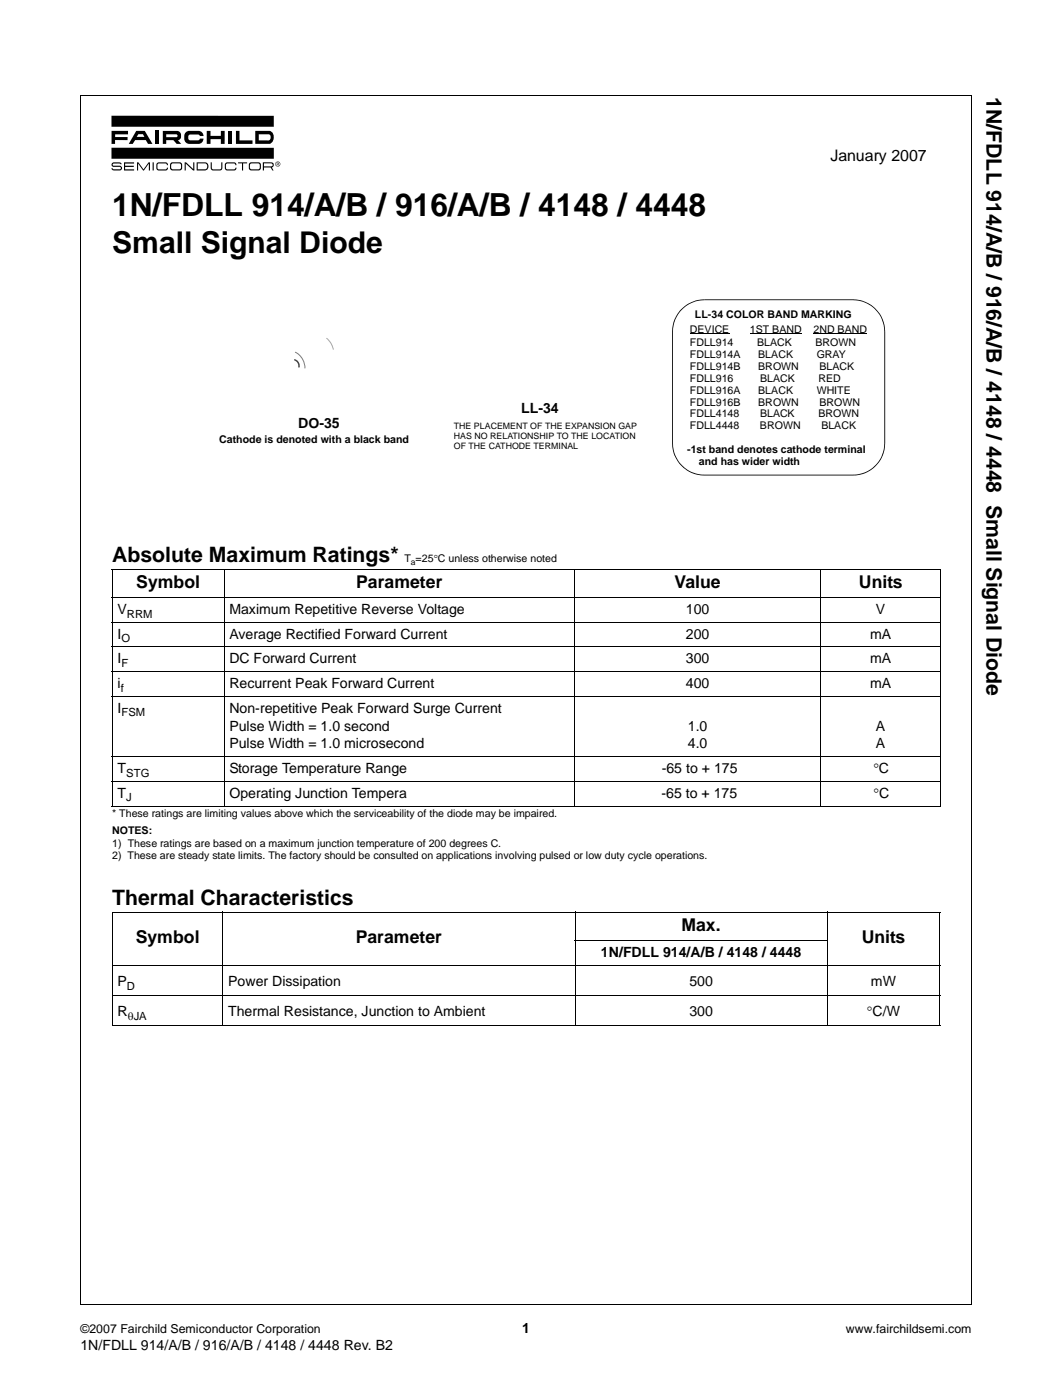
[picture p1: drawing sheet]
<svg xmlns="http://www.w3.org/2000/svg" width="210mm" height="279mm" viewBox="0 0 210 279" stroke-linecap="round" stroke-linejoin="round" font-family="sans-serif">
<defs><g id="words">
<text font-size="6.3" x="22.4" y="43">1N/FDLL 914/A/B / 916/A/B / 4148 / 4448</text>
<text font-size="6" x="22.4" y="50.6">Small Signal Diode</text>
<g font-size="4.2">
<text x="196.8" y="19.4" transform="rotate(90 196.8 19.4)">1N/FDLL 914/A/B / 916/A/B / 4148 / 4448 Small Signal Diode</text>
<text x="22.4" y="112.2">Absolute Maximum Ratings*</text>
<text x="22.4" y="180.6">Thermal Characteristics</text>
</g>
<g font-size="3.5">
<text x="27.2" y="117.4">Symbol</text>
<text x="71.1" y="117.4">Parameter</text>
<text x="134.6" y="117.4">Value</text>
<text x="171.4" y="117.4">Units</text>
<text x="136" y="185.8">Max.</text>
<text x="27.1" y="188.3">Symbol</text>
<text x="71" y="188.3">Parameter</text>
<text x="171.9" y="188.3">Units</text>
</g>
<text font-size="3.2" x="165.7" y="32.2">January 2007</text>
<g font-size="2.8">
<text x="104" y="82.4">LL-34</text>
<text x="59.5" y="85.4">DO-35</text>
<text x="23.5" y="122.5">V</text>
<text x="45.8" y="122.5">Maximum Repetitive Reverse Voltage</text>
<text x="136.8" y="122.5">100</text>
<text x="174.8" y="122.5">V</text>
<text x="23.5" y="127.5">I</text>
<text x="45.8" y="127.5">Average Rectified Forward Current</text>
<text x="136.8" y="127.5">200</text>
<text x="173.6" y="127.5">mA</text>
<text x="23.5" y="132.4">I</text>
<text x="23.5" y="137.3">i</text>
<text x="45.8" y="132.4">DC Forward Current</text>
<text x="45.8" y="137.3">Recurrent Peak Forward Current</text>
<text x="136.8" y="132.4">300</text>
<text x="136.8" y="137.3">400</text>
<text x="173.6" y="132.4">mA</text>
<text x="173.6" y="137.3">mA</text>
<text x="23.5" y="142.3">I</text>
<text x="45.8" y="142.3">Non-repetitive Peak Forward Surge Current</text>
<text x="45.8" y="145.8">Pulse Width = 1.0 second</text>
<text x="45.8" y="149.3">Pulse Width = 1.0 microsecond</text>
<text x="137.2" y="145.8">1.0</text>
<text x="137.2" y="149.3">4.0</text>
<text x="174.8" y="145.8">A</text>
<text x="174.8" y="149.3">A</text>
<text x="23.5" y="154.3">T</text>
<text x="45.8" y="154.3">Storage Temperature Range</text>
<text x="132" y="154.3">-65 to + 175</text>
<text x="174.3" y="154.3">°C</text>
<text x="23.5" y="159.2">T</text>
<text x="45.8" y="159.2">Operating Junction Tempera</text>
<text x="132" y="159.2">-65 to + 175</text>
<text x="174.3" y="159.2">°C</text>
<text x="119.9" y="191">1N/FDLL 914/A/B / 4148 / 4448</text>
<text x="23.5" y="196.8">P</text>
<text x="45.5" y="196.8">Power Dissipation</text>
<text x="137.5" y="196.8">500</text>
<text x="173.8" y="196.8">mW</text>
<text x="23.5" y="202.8">R</text>
<text x="45.5" y="202.8">Thermal Resistance, Junction to Ambient</text>
<text x="137.5" y="202.8">300</text>
<text x="173" y="202.8">°C/W</text>
<text x="16" y="269.4">1N/FDLL 914/A/B / 916/A/B / 4148 / 4448 Rev. B2</text>
<text x="104.2" y="266">1</text>
</g>
<g font-size="2.5">
<text x="16" y="266">©2007 Fairchild Semiconductor Corporation</text>
<text x="168.8" y="266">www.fairchildsemi.com</text>
</g>
<g font-size="2.2">
<text x="25.3" y="123.2">RRM</text>
<text x="24.2" y="128.2">O</text>
<text x="24.2" y="133.1">F</text>
<text x="24.1" y="138.1">f</text>
<text x="24.2" y="143">FSM</text>
<text x="25.2" y="155">STG</text>
<text x="25.2" y="159.9">J</text>
<text x="25.3" y="197.5">D</text>
<text x="25.5" y="203.5">θJA</text>
</g>
<g font-size="2.1">
<text x="138.7" y="63.4">LL-34 COLOR BAND MARKING</text>
<text x="137.6" y="66.4">DEVICE</text>
<text x="137.6" y="69.1">FDLL914</text>
<text x="137.6" y="71.5">FDLL914A</text>
<text x="149.6" y="66.4">1ST BAND</text>
<text x="151.1" y="69.1">BLACK</text>
<text x="151.3" y="71.5">BLACK</text>
<text x="162.3" y="66.4">2ND BAND</text>
<text x="162.7" y="69.1">BROWN</text>
<text x="163" y="71.5">GRAY</text>
<text x="137.6" y="73.8">FDLL914B</text>
<text x="137.6" y="76.2">FDLL916</text>
<text x="151.3" y="73.8">BROWN</text>
<text x="151.6" y="76.2">BLACK</text>
<text x="163.3" y="76.2">RED</text>
<text x="163.5" y="73.8">BLACK</text>
<text x="137.6" y="78.6">FDLL916A</text>
<text x="137.6" y="80.9">FDLL916B</text>
<text x="137.6" y="83.3">FDLL4148</text>
<text x="151.3" y="80.9">BROWN</text>
<text x="151.3" y="78.6">BLACK</text>
<text x="151.6" y="83.3">BLACK</text>
<text x="163" y="78.6">WHITE</text>
<text x="163.3" y="83.3">BROWN</text>
<text x="163.5" y="80.9">BROWN</text>
<text x="43.7" y="88.4">Cathode is denoted with a black band</text>
<text x="137.6" y="85.6">FDLL4448</text>
<text x="151.6" y="85.6">BROWN</text>
<text x="163.9" y="85.6">BLACK</text>
<text x="137.1" y="90.5">-1st band denotes cathode terminal</text>
<text x="139.4" y="92.9">and has wider width</text>
<text x="80.7" y="112.2">T =25°C unless otherwise noted</text>
<text x="22.4" y="163">* These ratings are limiting values above which the serviceability of the diode may be impaired.</text>
<text x="22.4" y="166.5">NOTES:</text>
<text x="22.4" y="169">1) These ratings are based on a maximum junction temperature of 200 degrees C.</text>
<text x="22.4" y="171.5">2) These are steady state limits. The factory should be consulted on applications involving pulsed or low duty cycle operations.</text>
</g>
<g font-size="1.8">
<text x="90.6" y="85.6">THE PLACEMENT OF THE EXPANSION GAP</text>
<text x="90.6" y="87.6">HAS NO RELATIONSHIP TO THE LOCATION</text>
<text x="90.6" y="89.5">OF THE CATHODE TERMINAL</text>
</g>
<text font-size="1.7" x="82" y="112.7">a</text>
</g></defs>
<g fill="#000">
<path d="M22.3 32.6l.4-.2 1.4 .1 .2 .3-.6-.2h-1l-.2 .3 .2 .2h1.2a.48 .48 0 0 1 .5 .5 .48 .48 0 0 1-.5 .4h-1.4l-.3-.4h.3l.2 .2h1.2l.2-.3-.2-.2h-1.2a.44 .44 0 0 1-.4-.2 .44 .44 0 0 1 0-.5zM22.3 26.1h3.2v.7h-2.5v.5h2.5v.7l-2.5-.1v.8h-.7zM24.7 32.4h2.1v.2h-1.8v.5h1.7v.2h-1.7v.5h1.8v.2h-2.1zM27.3 32.4h.3l1 1.4 1-1.4h.3v1.6h-.2v-1.4l-1 1.4h-.1l-1-1.4v1.4h-.3zM30.5 32.4h.2v1.6h-.2zM31 26.1h.7v2.6h-.7zM31.4 32.5l1.6-.1 .5 .3v.3h-.2l-.3-.4-1.4 .1-.2 .2v.6l.2 .3h1.4l.3-.3h.2v.3l-.5 .2h-1.6a1.11 1.11 0 0 1 0-1.5zM36.8 32.4h.3l1.5 1.3v-1.3h.2v1.6h-.3l-1.4-1.4v1.4h-.3zM37.1 26.4a3.5 3.5 0 0 1 2.9-.2l.5 .6 .1 .3h-.7l-.4-.3h-1.5l-.4 .2v.8l.4 .2h1.5l.4-.3h.7a.99 .99 0 0 1-1 1h-1.8a1.35 1.35 0 0 1-1.1-.9 1.35 1.35 0 0 1 .4-1.4zM41.3 26.1h.7v1h2.1v-1h.7v2.6h-.7v-.9h-2.1v.9h-.8zM42 32.4h.3v1.1l.3 .3h1.4l.2-.3v-1.1h.2l-.1 1.4-.4 .2h-1.6l-.3-.5zM45.6 26.1h.7v2.6h-.7z"/>
<path d="M45.1 32.5l1.6-.1 .4 .3 .1 .3h-.2l-.3-.4-1.5 .1-.1 .2v.6l.1 .3h1.5l.3-.3h.2l-.1 .3-.4 .2h-1.6a1.11 1.11 0 0 1 0-1.5zM47.1 26.1h.7v1.9h2.6v.7h-3.3zM47.5 32.4h1.8v.2h-.8v1.4h-.2v-1.4h-.8zM22.2 23.1h32.4v2.2h-32.4zM22.2 29.5h32.4v2.2h-32.4z"/>
<path d="M27.2 26.1l-1.5 2.6h.8l.5-.7h2.1l.4 .7h.9l-1.5-2.6zM27.6 26.8h.9l.3 .5h-1.5z"/>
<path d="M32.5 26.1v2.6h.7v-.7h1.4l.7 .7h.9l-.7-.7a.97 .97 0 0 0 .6-1 .97 .97 0 0 0-.7-.9zM33.2 26.8h1.9l.3 .2a.28 .28 0 0 1 0 .2 .28 .28 0 0 1-.3 .2h-1.9z"/>
<path d="M34.2 32.5a1.11 1.11 0 0 0 0 1.4h1.9a1.11 1.11 0 0 0 0-1.4zM34.3 32.7h1.7l.1 .3v.6l-.3 .2-1.5-.1-.2-.3v-.4z"/>
<path d="M39.2 32.4v1.6h1.7a.83 .83 0 0 0 .7-1 .83 .83 0 0 0-1-.6zM39.5 32.6h1.4a.63 .63 0 0 1 .4 .6 .63 .63 0 0 1-.4 .6h-1.4z"/>
<path d="M49.9 32.5a1.11 1.11 0 0 0 0 1.4h1.9a1.11 1.11 0 0 0 0-1.4zM50 32.7h1.7l.1 .3v.6l-.3 .2-1.5-.1-.1-.2v-.5z"/>
<path d="M50.9 26.1v2.6h2.9a1.44 1.44 0 0 0 .8-1.3 1.44 1.44 0 0 0-.8-1.3zM51.6 26.8l2.2 .1a.68 .68 0 0 1-.2 1.1h-2z"/>
<path d="M52.4 32.4v1.6h.3v-.6h1.3l.3 .6h.3l-.4-.6h.1a.54 .54 0 0 0 0-1zM52.7 32.6h1.5l.2 .3-.3 .3h-1.4z"/>
<path d="M55 32.7a.45 .45 0 0 1 .9 0 .45 .45 0 0 1-.9 0zM54.9 32.7a.51 .51 0 0 0 1 0 .51 .51 0 0 0-1 0zM55.2 32.4v.6l.1-.2 .4 .2-.2-.2 .1-.3zM55.3 32.5h.2v.2h-.2z"/>
</g>
<path d="M16 19h178M16 19v241.4M193.9 19v241.4M16 260.4h177.9" fill="none" stroke="#000" stroke-width=".2"/>
<path d="M162.8 19.8h25.9v26.2h-25.9z" fill="#fff"/>
<g fill="none" stroke="#000" stroke-width=".2">
<path d="M22.3 113.6h165.5M22.3 119.2h165.5M22.4 113.7v47.1M44.7 113.5v47.5M114.7 113.5v47.5M163.7 113.5v47.5M187.7 113.7v47.1M22.3 124.2h165.5M22.3 129.1h165.5M22.3 134.1h165.5M22.3 139h165.5M22.3 151h165.5"/>
<path d="M22.3 155.9h165.5M22.3 160.9h165.5M22.3 182h165.3M22.3 192.6h165.3M22.3 198.6h165.3M22.4 182.1v22.4M44.5 181.9v22.8M114.6 187.7h50.5M114.7 181.9v22.8M165.1 181.9v22.8M187.5 182.1v22.4M22.3 204.6h165.3"/>
</g>
<g fill="#fff">
<path d="M95.7 62.2h20.4v15.1h-20.4z"/>
<path d="M95.1 61.7h1.2v15.7h-1.2z"/>
</g>
<path d="M137.6 66.6h7.9M149.6 66.6h10.4M162.3 66.6h10.7" fill="none" stroke="#000" stroke-width=".2"/>
<path d="M136 61.6a6.7 6.7 0 0 1 4.5-1.9l.1 .2-1.3 .1-1.2 .4-1 .6-1 .8-.8 .9-.5 1-.5 1.8v23.6l.5 1.8 .9 1.6 .9 .8 1 .7 1.1 .5 1.2 .2h30.3l1.2-.1 1.8-.6v.1l-1.1 .5-1.9 .3h-29.7a6.4 6.4 0 0 1-6.4-6.4v-22.3a6.3 6.3 0 0 1 1.9-4.6zM140.5 59.7h29.7a6.5 6.5 0 0 1 6.4 6.5v22.3a6.4 6.4 0 0 1-3.4 5.6v-.1l1.4-1.1 1.1-1.4 .6-1.7 .1-1.3v-23l-.3-1.2-.4-1.1-1.1-1.4-.9-.8-1.1-.6-1.2-.4-1.2-.1h-29.7z" fill="#000"/>
<path d="M45.7 58.9h33.4v23.6h-33.4z" fill="#fff"/>
<path d="M65.2 67.5a3.9 3.9 0 0 1 1.3 2.2" fill="none" stroke="#a6a6a6" stroke-width=".2"/>
<path d="M58.9 70.3a3.6 3.6 0 0 1 1.9 3.2" fill="none" stroke="#7a7a7a" stroke-width=".2"/>
<path d="M58.8 71.8a1.28 1.28 0 0 1 .8 1.4" fill="none" stroke="#404040" stroke-width=".29"/>
<use href="#words"/>
</svg>
